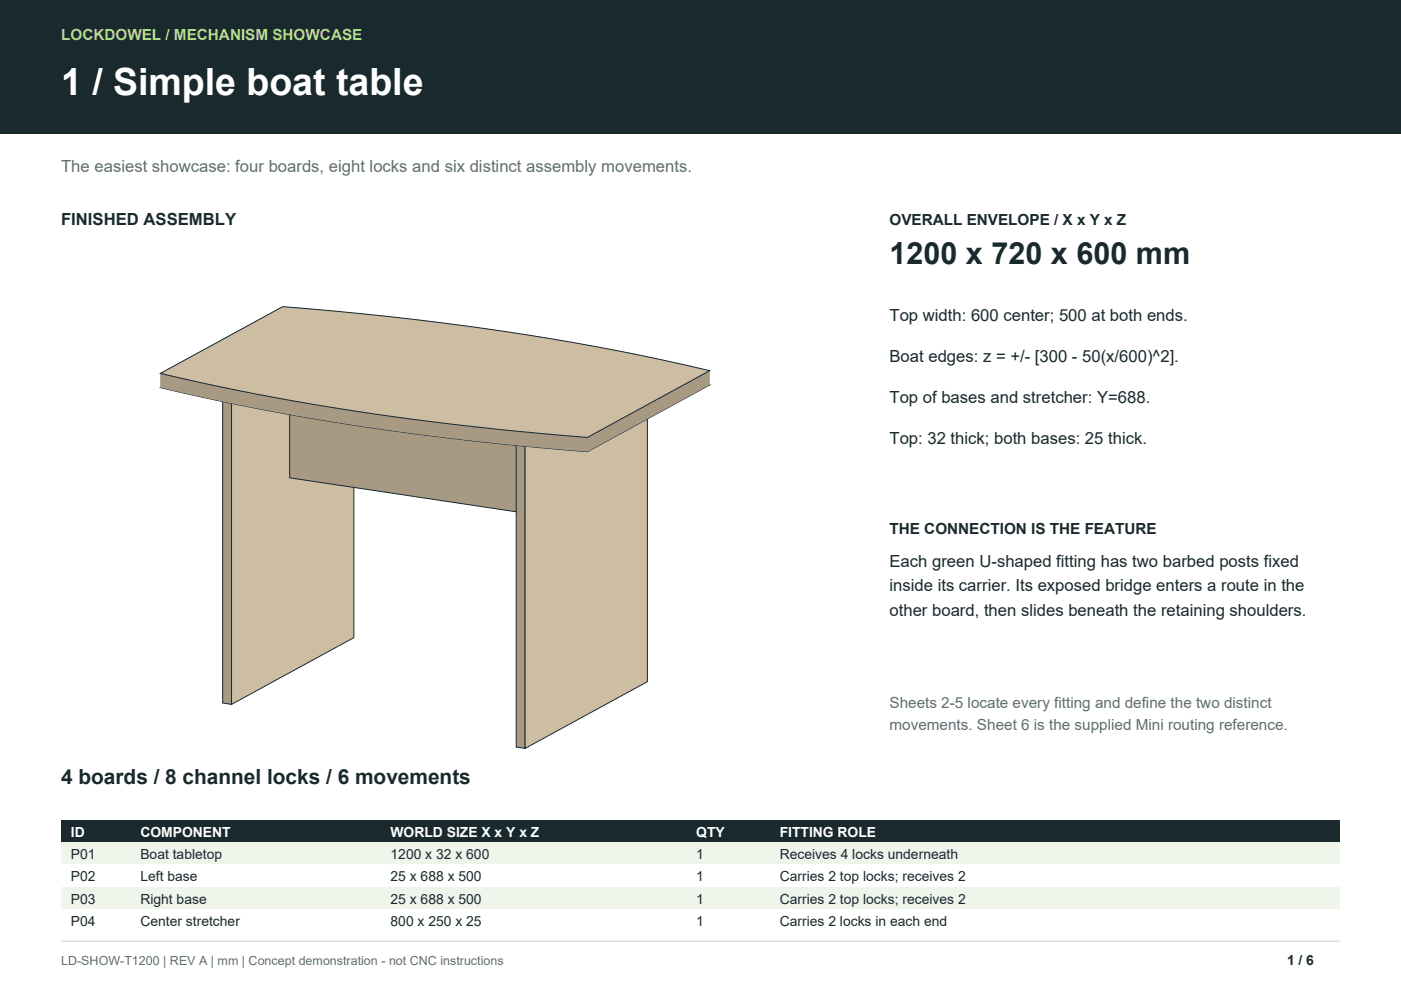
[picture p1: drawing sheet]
<svg xmlns="http://www.w3.org/2000/svg" width="356mm" height="254mm" viewBox="0 0 356 254" stroke-linecap="round" stroke-linejoin="round" font-family="sans-serif">
<defs><g id="words">
<text font-size="9.5" fill="#fff" x="15.5" y="24">1 / Simple boat table</text>
<text font-size="7.8" fill="#1a292e" x="225.8" y="67">1200 x 720 x 600 mm</text>
<text font-size="5.3" fill="#1a292e" x="15.5" y="199">4 boards / 8 channel locks / 6 movements</text>
<text font-size="4.2" fill="#5e6e73" x="15.5" y="43.7">The easiest showcase: four boards, eight locks and six distinct assembly movements.</text>
<g font-size="4.2" fill="#1a292e">
<text x="15.5" y="57.1">FINISHED ASSEMBLY</text>
<text x="225.8" y="81.5">Top width: 600 center; 500 at both ends.</text>
<text x="225.8" y="91.9">Boat edges: z = +/- [300 - 50(x/600)^2].</text>
<text x="225.8" y="102.2">Top of bases and stretcher: Y=688.</text>
<text x="225.8" y="112.6">Top: 32 thick; both bases: 25 thick.</text>
<text x="225.8" y="143.9">Each green U-shaped fitting has two barbed posts fixed</text>
<text x="225.8" y="150.1">inside its carrier. Its exposed bridge enters a route in the</text>
<text x="225.8" y="156.2">other board, then slides beneath the retaining shoulders.</text>
</g>
<text font-size="3.9" fill="#abde82" x="15.5" y="10.2">LOCKDOWEL / MECHANISM SHOWCASE</text>
<g font-size="3.9" fill="#1a292e">
<text x="225.8" y="57.1">OVERALL ENVELOPE / X x Y x Z</text>
<text x="225.8" y="135.5">THE CONNECTION IS THE FEATURE</text>
</g>
<g font-size="3.9" fill="#5e6e73">
<text x="225.8" y="179.6">Sheets 2-5 locate every fitting and define the two distinct</text>
<text x="225.8" y="185.2">movements. Sheet 6 is the supplied Mini routing reference.</text>
</g>
<g font-size="3.5" fill="#fff">
<text x="18" y="212.4">ID</text>
<text x="35.6" y="212.4">COMPONENT</text>
<text x="99.1" y="212.4">WORLD SIZE X x Y x Z</text>
<text x="176.7" y="212.4">QTY</text>
<text x="197.9" y="212.4">FITTING ROLE</text>
</g>
<g font-size="3.5" fill="#1a292e">
<text x="18" y="218">P01</text>
<text x="35.6" y="218">Boat tabletop</text>
<text x="99.1" y="218">1200 x 32 x 600</text>
<text x="176.7" y="218">1</text>
<text x="197.9" y="218">Receives 4 locks underneath</text>
<text x="18" y="223.7">P02</text>
<text x="35.6" y="223.7">Left base</text>
<text x="99.1" y="223.7">25 x 688 x 500</text>
<text x="176.7" y="223.7">1</text>
<text x="197.9" y="223.7">Carries 2 top locks; receives 2</text>
<text x="18" y="229.3">P03</text>
<text x="35.6" y="229.3">Right base</text>
<text x="99.1" y="229.3">25 x 688 x 500</text>
<text x="176.7" y="229.3">1</text>
<text x="197.9" y="229.3">Carries 2 top locks; receives 2</text>
<text x="18" y="234.9">P04</text>
<text x="35.6" y="234.9">Center stretcher</text>
<text x="99.1" y="234.9">800 x 250 x 25</text>
<text x="176.7" y="234.9">1</text>
<text x="197.9" y="234.9">Carries 2 locks in each end</text>
<text x="326.7" y="244.8">1 / 6</text>
</g>
<text font-size="3.2" fill="#5e6e73" x="15.5" y="244.8">LD-SHOW-T1200 | REV A | mm | Concept demonstration - not CNC instructions</text>
</g></defs>
<path d="M0 0h355.6v33.9h-355.6z" fill="#1a292e"/>
<path d="M15.5 238.8h324.6" fill="none" stroke="#c4d1cc" stroke-width=".25"/>
<path d="M56.5 100.7l2.3 .4v77.6l-2.3-.3z" fill="#a89982" stroke="#1a292e" stroke-width=".25"/>
<path d="M58.8 101.1l31-17v77.7l-31 16.9z" fill="#ccbda3" stroke="#1a292e" stroke-width=".25"/>
<path d="M56.5 100.7l31.1-16.9 2.2 .3-31 17z" fill="#ded1ba" stroke="#1a292e" stroke-width=".25"/>
<path d="M73.5 93l72.3 10.9v28.2l-72.3-10.9z" fill="#a89982" stroke="#1a292e" stroke-width=".25"/>
<path d="M145.8 103.9l1.5-.9v28.2l-1.5 .9z" fill="#ccbda3" stroke="#1a292e" stroke-width=".25"/>
<path d="M73.5 93l1.6-.8 72.2 10.8-1.5 .9z" fill="#ded1ba" stroke="#1a292e" stroke-width=".25"/>
<path d="M131 111.9l2.3 .3v77.7l-2.3-.3z" fill="#a89982" stroke="#1a292e" stroke-width=".25"/>
<path d="M133.3 112.2l31-16.9v77.7l-31 16.9z" fill="#ccbda3" stroke="#1a292e" stroke-width=".25"/>
<path d="M131 111.9l31.1-16.9 2.2 .3-31 16.9z" fill="#ded1ba" stroke="#1a292e" stroke-width=".25"/>
<path d="M40.7 98.4l31.1-17a702.3 702.3 0 0 1 108.3 16.3l-31 16.9a702.3 702.3 0 0 1-108.4-16.2z" fill="#a89982" stroke="#1a292e" stroke-width=".25"/>
<g fill="#a89982">
<path d="M71.8 77.8l6 .5v3.6l-6-.5z"/>
<path d="M77.8 78.3l5.9 .5v3.6l-5.9-.5z"/>
<path d="M83.7 78.8l5.9 .6v3.6l-5.9-.6z"/>
<path d="M89.6 79.4l5.8 .6v3.6l-5.8-.6z"/>
<path d="M95.4 80l5.8 .6v3.6l-5.8-.6z"/>
<path d="M101.2 80.6l5.7 .7v3.6l-5.7-.7z"/>
<path d="M106.9 81.3l5.6 .7v3.6l-5.6-.7z"/>
<path d="M112.5 82l5.6 .7v3.6l-5.6-.7z"/>
<path d="M118.1 82.7l5.5 .7v3.7l-5.5-.8z"/>
<path d="M123.6 83.4l5.4 .8v3.7l-5.4-.8z"/>
<path d="M129 84.2l5.4 .9v3.6l-5.4-.8z"/>
<path d="M134.4 85.1l5.4 .8v3.6l-5.4-.8z"/>
<path d="M139.8 85.9l5.2 .9v3.6l-5.2-.9z"/>
<path d="M145 86.8l5.2 1v3.6l-5.2-1z"/>
<path d="M150.2 87.8l5.2 .9v3.6l-5.2-.9z"/>
<path d="M155.4 88.7l5 1v3.6l-5-1z"/>
<path d="M160.4 89.7l5.1 1.1v3.6l-5.1-1.1z"/>
<path d="M165.5 90.8l4.9 1v3.6l-4.9-1z"/>
<path d="M170.4 91.8l4.9 1.1v3.6l-4.9-1.1z"/>
<path d="M175.3 92.9l4.8 1.2v3.6l-4.8-1.2z"/>
<path d="M149.1 111l31-16.9v3.6l-31 16.9z"/>
<path d="M143.1 110.5l6 .5v3.6l-6-.5z"/>
<path d="M137.1 110l6 .5v3.6l-6-.5z"/>
<path d="M131.2 109.4l5.9 .6v3.6l-5.9-.6z"/>
<path d="M125.4 108.8l5.8 .6v3.6l-5.8-.6z"/>
<path d="M119.7 108.2l5.7 .6v3.6l-5.7-.6z"/>
<path d="M114 107.5l5.7 .7v3.6l-5.7-.6z"/>
<path d="M108.3 106.8l5.7 .7v3.7l-5.7-.7z"/>
<path d="M102.8 106.1l5.5 .7v3.7l-5.5-.8z"/>
<path d="M97.2 105.4l5.6 .7v3.6l-5.6-.7z"/>
<path d="M91.8 104.6l5.4 .8v3.6l-5.4-.8z"/>
<path d="M86.4 103.7l5.4 .9v3.6l-5.4-.9z"/>
<path d="M81.1 102.9l5.3 .8v3.6l-5.3-.8z"/>
<path d="M75.8 102l5.3 .9v3.6l-5.3-.9z"/>
<path d="M70.6 101l5.2 1v3.6l-5.2-.9z"/>
<path d="M65.5 100.1l5.1 .9v3.7l-5.1-1z"/>
<path d="M60.4 99.1l5.1 1v3.6l-5.1-1z"/>
<path d="M55.4 98l5 1.1v3.6l-5-1z"/>
<path d="M50.4 97l5 1v3.7l-5-1.1z"/>
<path d="M45.5 95.9l4.9 1.1v3.6l-4.9-1.1z"/>
<path d="M40.7 94.7l4.8 1.2v3.6l-4.8-1.1z"/>
<path d="M40.7 94.7l31.1-16.9v3.6l-31.1 17z"/>
</g>
<path d="M40.7 94.7l31.1-16.9a702.3 702.3 0 0 1 108.3 16.3l-31 16.9a702.3 702.3 0 0 1-108.4-16.3z" fill="#ccbda3" stroke="#1a292e" stroke-width=".25"/>
<g fill="#1a292e">
<path d="M15.5 208.1h17.7v5.7h-17.7z"/>
<path d="M33.2 208.1h63.5v5.7h-63.5z"/>
<path d="M96.7 208.1h77.6v5.7h-77.6z"/>
<path d="M174.3 208.1h21.1v5.7h-21.1z"/>
<path d="M195.4 208.1h144.7v5.7h-144.7z"/>
</g>
<g fill="#f0f5eb">
<path d="M15.5 213.8h17.7v5.6h-17.7z"/>
<path d="M33.2 213.8h63.5v5.6h-63.5z"/>
<path d="M96.7 213.8h77.6v5.6h-77.6z"/>
<path d="M174.3 213.8h21.1v5.6h-21.1z"/>
<path d="M195.4 213.8h144.7v5.6h-144.7z"/>
</g>
<g fill="#fff">
<path d="M15.5 219.4h17.7v5.7h-17.7z"/>
<path d="M33.2 219.4h63.5v5.7h-63.5z"/>
<path d="M96.7 219.4h77.6v5.7h-77.6z"/>
<path d="M174.3 219.4h21.1v5.7h-21.1z"/>
<path d="M195.4 219.4h144.7v5.7h-144.7z"/>
</g>
<g fill="#f0f5eb">
<path d="M15.5 225.1h17.7v5.6h-17.7z"/>
<path d="M33.2 225.1h63.5v5.6h-63.5z"/>
<path d="M96.7 225.1h77.6v5.6h-77.6z"/>
<path d="M174.3 225.1h21.1v5.6h-21.1z"/>
<path d="M195.4 225.1h144.7v5.6h-144.7z"/>
</g>
<g fill="#fff">
<path d="M15.5 230.7h17.7v5.7h-17.7z"/>
<path d="M33.2 230.7h63.5v5.7h-63.5z"/>
<path d="M96.7 230.7h77.6v5.7h-77.6z"/>
<path d="M174.3 230.7h21.1v5.7h-21.1z"/>
<path d="M195.4 230.7h144.7v5.7h-144.7z"/>
</g>
<use href="#words"/>
</svg>
